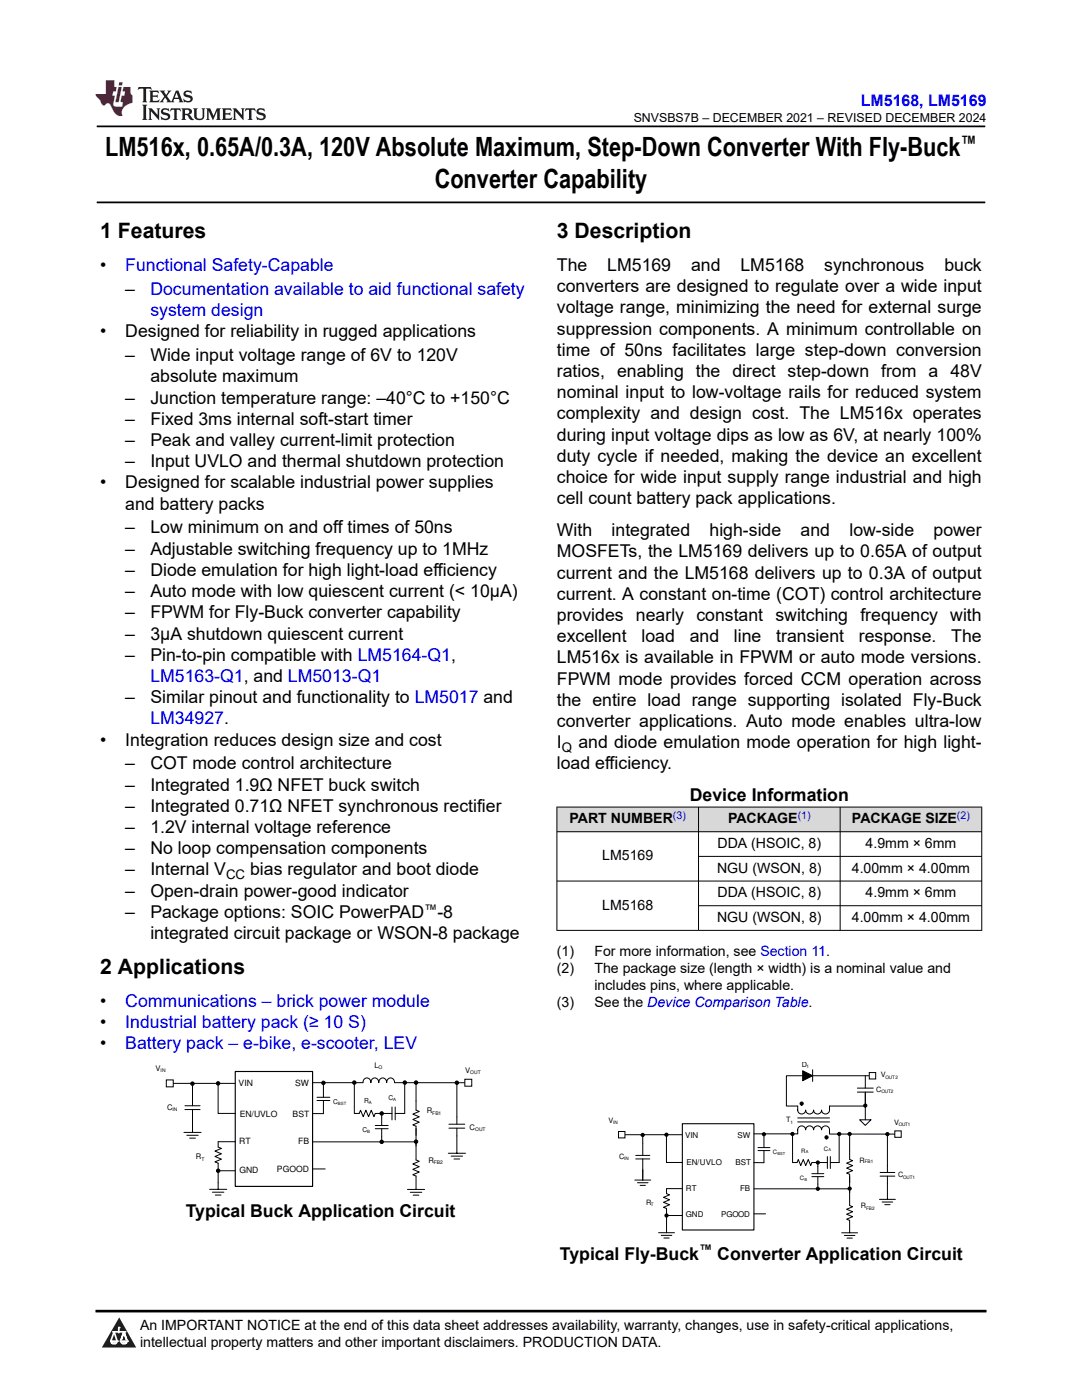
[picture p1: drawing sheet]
<svg xmlns="http://www.w3.org/2000/svg" width="216mm" height="279mm" viewBox="0 0 216 279" stroke-linecap="round" stroke-linejoin="round" font-family="sans-serif">
<defs><g id="words">
<g font-size="5.3">
<text x="21" y="31.2">LM516x, 0.65A/0.3A, 120V Absolute Maximum, Step-Down Converter With Fly-Buck</text>
<text x="86.7" y="37.5">Converter Capability</text>
</g>
<g font-size="4.2">
<text x="20" y="47.5">1 Features</text>
<text x="111.1" y="47.5">3 Description</text>
<text x="20" y="194.4">2 Applications</text>
</g>
<text font-size="4" x="191.7" y="29.9">™</text>
<g font-size="3.5">
<text x="20" y="54.1">•</text>
<text x="25" y="58.8">–</text>
<text x="111.1" y="54.1">The</text>
<text x="111.1" y="58.3">converters are designed to regulate over a wide input</text>
<text x="121.2" y="54.1">LM5169</text>
<text x="137.9" y="54.1">and</text>
<text x="147.8" y="54.1">LM5168</text>
<text x="164.5" y="54.1">synchronous</text>
<text x="188.4" y="54.1">buck</text>
<text x="111.1" y="62.5">voltage range, minimizing the need for external surge</text>
<text x="20" y="67.3">•</text>
<text x="25" y="67.3">Designed for reliability in rugged applications</text>
<text x="111.1" y="66.8">suppression components. A minimum controllable on</text>
<text x="111.1" y="71">time of 50ns facilitates large step-down conversion</text>
<text x="25" y="72.1">–</text>
<text x="30" y="72.1">Wide input voltage range of 6V to 120V</text>
<text x="30" y="76.3">absolute maximum</text>
<text x="111.1" y="75.2">ratios, enabling the direct step-down from a 48V</text>
<text x="25" y="80.5">–</text>
<text x="30" y="80.5">Junction temperature range: –40°C to +150°C</text>
<text x="111.1" y="79.5">nominal input to low-voltage rails for reduced system</text>
<text x="111.1" y="83.7">complexity and design cost. The LM516x operates</text>
<text x="25" y="84.8">–</text>
<text x="25" y="89">–</text>
<text x="30" y="84.8">Fixed 3ms internal soft-start timer</text>
<text x="30" y="89">Peak and valley current-limit protection</text>
<text x="111.1" y="87.9">during input voltage dips as low as 6V, at nearly 100%</text>
<text x="25" y="93.2">–</text>
<text x="30" y="93.2">Input UVLO and thermal shutdown protection</text>
<text x="111.1" y="92.2">duty cycle if needed, making the device an excellent</text>
<text x="20" y="97.5">•</text>
<text x="25" y="97.5">Designed for scalable industrial power supplies</text>
<text x="25" y="101.7">and battery packs</text>
<text x="111.1" y="96.4">choice for wide input supply range industrial and high</text>
<text x="111.1" y="100.6">cell count battery pack applications.</text>
<text x="25" y="106.5">–</text>
<text x="30" y="106.5">Low minimum on and off times of 50ns</text>
<text x="111.1" y="107">With</text>
<text x="122" y="107">integrated</text>
<text x="141.6" y="107">high-side</text>
<text x="159.7" y="107">and</text>
<text x="169.5" y="107">low-side</text>
<text x="186.3" y="107">power</text>
<text x="25" y="110.7">–</text>
<text x="30" y="110.7">Adjustable switching frequency up to 1MHz</text>
<text x="111.1" y="111.2">MOSFETs, the LM5169 delivers up to 0.65A of output</text>
<text x="25" y="114.9">–</text>
<text x="25" y="119.2">–</text>
<text x="30" y="114.9">Diode emulation for high light-load efficiency</text>
<text x="30" y="119.2">Auto mode with low quiescent current (&lt; 10µA)</text>
<text x="111.1" y="119.7">current. A constant on-time (COT) control architecture</text>
<text x="111.1" y="115.5">current and the LM5168 delivers up to 0.3A of output</text>
<text x="25" y="123.4">–</text>
<text x="30" y="123.4">FPWM for Fly-Buck converter capability</text>
<text x="111.1" y="123.9">provides nearly constant switching frequency with</text>
<text x="25" y="127.6">–</text>
<text x="25" y="131.9">–</text>
<text x="30" y="127.6">3µA shutdown quiescent current</text>
<text x="30" y="131.9">Pin-to-pin compatible with LM5164-Q1,</text>
<text x="111.1" y="128.2">excellent</text>
<text x="128" y="128.2">load</text>
<text x="137.6" y="128.2">and</text>
<text x="146.5" y="128.2">line</text>
<text x="154.9" y="128.2">transient</text>
<text x="171.4" y="128.2">response.</text>
<text x="189.8" y="128.2">The</text>
<text x="111.1" y="136.6">FPWM mode provides forced CCM operation across</text>
<text x="111.1" y="132.4">LM516x is available in FPWM or auto mode versions.</text>
<text x="25" y="140.3">–</text>
<text x="30" y="140.3">Similar pinout and functionality to LM5017 and</text>
<text x="111.1" y="140.9">the entire load range supporting isolated Fly-Buck</text>
<text x="20" y="148.8">•</text>
<text x="25" y="148.8">Integration reduces design size and cost</text>
<text x="111.1" y="145.1">converter applications. Auto mode enables ultra-low</text>
<text x="111.1" y="149.3">I</text>
<text x="115.4" y="149.3">and diode emulation mode operation for high light-</text>
<text x="25" y="153.6">–</text>
<text x="30" y="153.6">COT mode control architecture</text>
<text x="111.1" y="153.6">load efficiency.</text>
<text x="25" y="157.8">–</text>
<text x="30" y="157.8">Integrated 1.9Ω NFET buck switch</text>
<text x="137.6" y="159.9">Device Information</text>
<text x="25" y="162">–</text>
<text x="25" y="166.3">–</text>
<text x="30" y="162">Integrated 0.71Ω NFET synchronous rectifier</text>
<text x="30" y="166.3">1.2V internal voltage reference</text>
<text x="25" y="170.5">–</text>
<text x="30" y="170.5">No loop compensation components</text>
<text x="25" y="179">–</text>
<text x="25" y="174.7">–</text>
<text x="30" y="174.7">Internal V</text>
<text x="30" y="179">Open-drain power-good indicator</text>
<text x="49.9" y="174.7">bias regulator and boot diode</text>
<text x="25" y="183.2">–</text>
<text x="30" y="183.2">Package options: SOIC PowerPAD</text>
<text x="87.3" y="183.2">-8</text>
<text x="30" y="187.4">integrated circuit package or WSON-8 package</text>
<text x="20" y="201">•</text>
<text x="20" y="205.2">•</text>
<text x="20" y="209.4">•</text>
<text x="37.1" y="242.8">Typical Buck Application Circuit</text>
<text x="111.7" y="251.4">Typical Fly-Buck</text>
<text x="143.1" y="251.4">Converter Application Circuit</text>
</g>
<g font-size="3.5" fill="#00f">
<text x="25" y="54.1">Functional Safety-Capable</text>
<text x="30" y="58.8">Documentation available to aid functional safety</text>
<text x="30" y="63.1">system design</text>
<text x="30" y="136.1">LM5163-Q1, and LM5013-Q1</text>
<text x="30" y="144.6">LM34927.</text>
<text x="25" y="201">Communications – brick power module</text>
<text x="25" y="205.2">Industrial battery pack (≥ 10 S)</text>
<text x="25" y="209.4">Battery pack – e-bike, e-scooter, LEV</text>
</g>
<text font-size="3.2" fill="#00f" x="171.8" y="21.1">LM5168, LM5169</text>
<g font-size="2.8">
<text x="113.6" y="164.3">PART NUMBER</text>
<text x="145.3" y="164.3">PACKAGE</text>
<text x="170" y="164.3">PACKAGE SIZE</text>
<text x="120.2" y="171.7">LM5169</text>
<text x="143.2" y="169.3">DDA (HSOIC, 8)</text>
<text x="172.7" y="169.3">4.9mm × 6mm</text>
<text x="143.1" y="174.2">NGU (WSON, 8)</text>
<text x="143.2" y="179.1">DDA (HSOIC, 8)</text>
<text x="170" y="174.2">4.00mm × 4.00mm</text>
<text x="172.7" y="179.1">4.9mm × 6mm</text>
<text x="120.2" y="181.6">LM5168</text>
<text x="143.1" y="184">NGU (WSON, 8)</text>
<text x="170" y="184">4.00mm × 4.00mm</text>
<text x="111.1" y="190.8">(1)</text>
<text x="118.6" y="190.8">For more information, see Section 11.</text>
<text x="111.1" y="194.2">(2)</text>
<text x="118.6" y="194.2">The package size (length × width) is a nominal value and</text>
<text x="118.6" y="197.6">includes pins, where applicable.</text>
<text x="111.1" y="201">(3)</text>
<text x="118.6" y="201">See the Device Comparison Table.</text>
<text x="27.9" y="265.5">An IMPORTANT NOTICE at the end of this data sheet addresses availability, warranty, changes, use in safety-critical applications,</text>
<text x="27.9" y="268.9">intellectual property matters and other important disclaimers. PRODUCTION DATA.</text>
</g>
<g font-size="2.6">
<text x="112.1" y="150">Q</text>
<text x="45.1" y="175.4">CC</text>
<text x="84.6" y="182.3">™</text>
<text x="139.5" y="250.2">™</text>
</g>
<text font-size="2.5" x="126.4" y="24.3">SNVSBS7B – DECEMBER 2021 – REVISED DECEMBER 2024</text>
<g font-size="2.1" fill="#00f">
<text x="134.3" y="163.4">(3)</text>
<text x="159.2" y="163.4">(1)</text>
<text x="191" y="163.4">(2)</text>
</g>
<g font-size="1.7">
<text x="47.6" y="216.8">VIN</text>
<text x="58.9" y="216.8">SW</text>
<text x="47.8" y="222.8">EN/UVLO</text>
<text x="58.4" y="222.9">BST</text>
<text x="47.7" y="228.3">RT</text>
<text x="55.3" y="233.9">PGOOD</text>
<text x="59.5" y="228.2">FB</text>
<text x="47.8" y="234">GND</text>
</g>
<g font-size="1.6">
<text x="136.7" y="227">VIN</text>
<text x="147.2" y="227">SW</text>
<text x="137" y="232.6">EN/UVLO</text>
<text x="146.8" y="232.6">BST</text>
<text x="136.9" y="237.6">RT</text>
<text x="147.7" y="237.6">FB</text>
<text x="136.9" y="242.9">GND</text>
<text x="143.9" y="242.9">PGOOD</text>
</g>
<g font-size="1.5">
<text x="31" y="213.8">V</text>
<text x="74.7" y="213.1">L</text>
<text x="92.8" y="214">V</text>
<text x="160" y="213">D</text>
<text x="175.8" y="215">V</text>
<text x="33.3" y="221.5">C</text>
<text x="174.8" y="217.9">C</text>
<text x="85.2" y="222.2">R</text>
<text x="93.7" y="225.5">C</text>
<text x="121.4" y="224.1">V</text>
<text x="156.8" y="224">T</text>
<text x="178.4" y="224.5">V</text>
<text x="39.1" y="231.4">R</text>
<text x="85.5" y="232.1">R</text>
<text x="123.5" y="231.4">C</text>
<text x="171.5" y="232">R</text>
<text x="179.2" y="234.9">C</text>
<text x="128.9" y="240.5">R</text>
<text x="171.8" y="241.2">R</text>
</g>
<g font-size="1.3">
<text x="66.5" y="220.4">C</text>
<text x="72.7" y="220.1">R</text>
<text x="77.5" y="219.6">C</text>
<text x="72.3" y="225.9">C</text>
</g>
<g font-size="1.2">
<text x="154.2" y="230.3">C</text>
<text x="159.9" y="230.1">R</text>
<text x="164.4" y="229.7">C</text>
<text x="159.6" y="235.5">C</text>
</g>
<g font-size="1">
<text x="32.1" y="214">IN</text>
<text x="75.6" y="213.3">O</text>
<text x="93.8" y="214.3">OUT</text>
<text x="34.4" y="221.7">IN</text>
<text x="86.3" y="222.4">FB1</text>
<text x="94.8" y="225.7">OUT</text>
<text x="40.2" y="231.6">T</text>
<text x="86.6" y="232.4">FB2</text>
</g>
<g font-size=".9">
<text x="160.9" y="213.1">1</text>
<text x="176.7" y="215.3">OUT2</text>
<text x="67.4" y="220.6">BST</text>
<text x="73.6" y="220.3">A</text>
<text x="78.5" y="219.8">A</text>
<text x="175.9" y="218">OUT2</text>
<text x="73.3" y="226.1">B</text>
<text x="122.3" y="224.4">IN</text>
<text x="157.8" y="224.2">1</text>
<text x="179.3" y="224.6">OUT1</text>
<text x="124.6" y="231.5">IN</text>
<text x="172.6" y="232.2">FB1</text>
<text x="180.2" y="235.2">OUT1</text>
<text x="129.9" y="240.6">T</text>
<text x="172.8" y="241.4">FB2</text>
</g>
<g font-size=".8">
<text x="155.1" y="230.5">BST</text>
<text x="160.8" y="230.2">A</text>
<text x="165.3" y="229.8">A</text>
<text x="160.5" y="235.6">B</text>
</g>
</g></defs>
<path d="M19.3 25.2h177.3M19.3 40.4h177.3" fill="none" stroke="#000" stroke-width=".35"/>
<g fill="#d8d8d8">
<path d="M111.1 161.1h84.8v4.9h-84.8z" fill-rule="evenodd"/>
<path d="M111.2 161.1h28.1v4.8h-28.1z" fill-rule="evenodd"/>
<path d="M139.4 161.1h28.2v4.8h-28.2z" fill-rule="evenodd"/>
<path d="M167.7 161.1h28.1v4.8h-28.1z" fill-rule="evenodd"/>
</g>
<g fill="none" stroke="#000" stroke-width=".2">
<path d="M111.1 161.1h84.9M111.1 166h84.9M111.1 175.8h84.9M111.1 161v24.7M139.4 161v24.7M139.4 170.9h56.6M167.6 161v24.7M195.9 161v24.7M111.1 185.7h84.9M139.4 180.8h56.6M34.6 216.2h12.3M38.4 216.3v4.4"/>
<path d="M43.5 216v6.2h3.4M62.4 216.1h10a.8 .8 0 0 1 .8-1 .8 .8 0 0 1 .8 1 .8 .8 0 0 1 .8-1 .8 .8 0 0 1 .8 1 .8 .8 0 0 1 .8-1 .8 .8 0 0 1 .8 1 .8 .8 0 0 1 .7-1 .8 .8 0 0 1 .8 1h14.1M91.2 216.1v8.3M36.7 226h3.4M36.9 221.4h3M36.9 220.7h3M37.3 226.6h2.3M37.8 227.1h1.2M38.4 221.4v4.6M41.8 237.4h3.4M42.4 237.9h2.3M43 238.5h1.1"/>
<path d="M43.5 227.9h3.4M43.5 236v1.4M62.4 222.2h2.1M62.4 227.9h20.6M62.4 233.3h2.5M89.4 230.2h3.5M89.6 225.1h3.1M89.6 224.4h3.1M90 230.7h2.3M90.6 231.3h1.1M91.2 225.1v5.1"/>
<circle cx="38.4" cy="216.3" r=".34"/>
<circle cx="43.5" cy="216.2" r=".34"/>
<circle cx="64.5" cy="216.1" r=".34"/>
<circle cx="91.2" cy="216.1" r=".34"/>
</g>
<path d="M46.9 213.8h15.5v23h-15.5z" fill="none" stroke="#000" stroke-width=".23"/>
<g fill="#000">
<circle cx="38.4" cy="216.3" r=".34"/>
<circle cx="43.5" cy="216.2" r=".34"/>
<circle cx="64.5" cy="216.1" r=".34"/>
<circle cx="91.2" cy="216.1" r=".34"/>
</g>
<path d="M33.2 215.5h1.4v1.4h-1.4z" fill-rule="evenodd" fill="#fff"/>
<path d="M33.2 215.5h1.4v1.4h-1.4z" fill="none" stroke="#000" stroke-width=".2"/>
<path d="M92.8 215.4h1.3v1.4h-1.3z" fill-rule="evenodd" fill="#fff"/>
<g fill="none" stroke="#000" stroke-width=".2">
<path d="M63.2 219.6h2.6M63.2 219h2.6M64.5 216.1v2.9M64.5 219.6v2.6M70.7 216.1v6.1h1l.2-.6 .6 1.3 .5-1.3 .5 1.3 .6-1.3 .5 1.3 .3-.7h.9M80.8 216.1v6.1h-1.9M83 216.1v5.4l.7 .3-1.3 .6 1.3 .5-1.3 .5 1.3 .6-1.3 .5 .6 .3v6.7l.7 .3-1.3 .5 1.3 .5-1.3 .6 1.3 .5-1.3 .5 .6 .3v2.7M92.8 215.4h1.3v1.4h-1.3zM43.5 227.9v1l.7 .3-1.3 .5 1.3 .6-1.3 .5 1.3 .5-1.3 .6 .6 .2v3.9M43.5 233.6h3.4M74.9 225.3h2.5M74.9 224.6h2.5"/>
<path d="M76.2 222.2v2.4M76.2 225.3v2.6M76.2 222.2h2M78.2 220.9v2.6M78.9 220.9v2.6M81.3 237.4h3.4M81.9 237.9h2.3M82.4 238.5h1.2M124.7 226.5h11.4M126.7 235.5h3.1M126.9 231.3h2.8M126.9 230.6h2.8"/>
<path d="M127.2 236h2.1M127.7 236.6h1.1M128.2 226.5l.1 4.1M128.3 231.3v4.2M133 226.3v5.7h3.2M133 237.2h3.2M150.4 232h2M150.4 237.3h19.2M165.6 226.3h12.9M175.5 239.4h3.2M175.6 234.7h2.9M175.6 234h2.9"/>
<path d="M176 239.9h2.1M177.1 226.4v7.6M177.1 234.7v4.7M131.4 246h3.2M131.9 246.5h2.2M132.5 247.1h1M133 244.8v1.2M150.4 242.2h2.4M176.5 240.4h1.1"/>
<circle cx="70.7" cy="216.1" r=".34"/>
<circle cx="80.8" cy="216.1" r=".34"/>
<circle cx="83" cy="216.1" r=".34"/>
<circle cx="43.5" cy="233.6" r=".34"/>
<circle cx="76.2" cy="227.9" r=".34"/>
<circle cx="76.2" cy="222.2" r=".34"/>
<circle cx="83" cy="227.8" r=".34"/>
<circle cx="128.2" cy="226.5" r=".32"/>
<circle cx="133" cy="226.5" r=".32"/>
<circle cx="152.4" cy="226.4" r=".32"/>
<circle cx="177.1" cy="226.3" r=".32"/>
</g>
<g fill="#000">
<circle cx="70.7" cy="216.1" r=".34"/>
<circle cx="80.8" cy="216.1" r=".34"/>
<circle cx="83" cy="216.1" r=".34"/>
<circle cx="43.5" cy="233.6" r=".34"/>
<circle cx="76.2" cy="227.9" r=".34"/>
<circle cx="76.2" cy="222.2" r=".34"/>
<circle cx="83" cy="227.8" r=".34"/>
<circle cx="128.2" cy="226.5" r=".32"/>
<circle cx="133" cy="226.5" r=".32"/>
<circle cx="152.4" cy="226.4" r=".32"/>
<circle cx="177.1" cy="226.3" r=".32"/>
</g>
<path d="M136.2 224.3h14.2v21.2h-14.2z" fill="none" stroke="#000" stroke-width=".22"/>
<path d="M123.4 225.8h1.3v1.3h-1.3z" fill-rule="evenodd" fill="#fff"/>
<path d="M123.4 225.8h1.3v1.3h-1.3z" fill="none" stroke="#000" stroke-width=".2"/>
<path d="M178.5 225.7h1.3v1.3h-1.3z" fill-rule="evenodd" fill="#fff"/>
<g fill="none" stroke="#000" stroke-width=".2">
<path d="M160.2 213.7l1.9 1-1.9 1zM171.1 218h3.1M171.1 217.2h3.1M172.7 214.7v2.5M172.7 218v2.2M173.5 214.7h-16.6v6h2.3v.8a.79 .79 0 0 0 .8 .8 .79 .79 0 0 0 .8-.8 .79 .79 0 0 0 .8 .8 .79 .79 0 0 0 .7-.8 .79 .79 0 0 0 .8 .8 .79 .79 0 0 0 .8-.8 .79 .79 0 0 0 .8 .8 .79 .79 0 0 0 .8-.8v-.8h7.2v-2.6M133 237.2v1l.6 .3-1.2 .5 1.2 .4-1.2 .5 1.2 .5-1.2 .5 .6 .3v3.6M151.2 229.6h2.4M151.2 229h2.4M152.4 226.4v2.6M152.4 229.6v2.4M158.1 226.3v5.7h.9l.3-.6 .5 1.2 .5-1.2 .5 1.2 .5-1.2 .5 1.2 .2-.6h.9"/>
<path d="M159.2 226.3v-.8a.79 .79 0 0 1 .8-.8 .79 .79 0 0 1 .8 .8 .79 .79 0 0 1 .8-.8 .79 .79 0 0 1 .7 .8 .79 .79 0 0 1 .8-.8 .79 .79 0 0 1 .8 .8 .79 .79 0 0 1 .8-.8 .79 .79 0 0 1 .8 .8v.8M159.2 223.9h6.3M159.2 223.1h6.3M162 234.8h2.4M162 234.2h2.4M163.2 232v2.2M163.2 234.8v2.5M163.3 232h1.8M165.1 230.8v2.4M165.7 230.8v2.4M167.4 226.3v5.7h-1.7M169.5 226.3v5.1l.6 .2-1.2 .5 1.2 .5-1.2 .5 1.2 .5-1.2 .5 .6 .3v6.2l.6 .2-1.2 .5 1.2 .5-1.2 .5 1.2 .5-1.2 .5 .6 .3v2.4"/>
<path d="M171.5 223.5h2.3l-1.1 1.1zM172.7 220.5v3M178.5 225.7h1.3v1.3h-1.3zM133 242.6h3.1M167.9 246h3.2M168.5 246.6h2.1M169 247.1h1.1"/>
<circle cx="158.1" cy="226.3" r=".32"/>
<circle cx="160" cy="220.2" r=".32"/>
<circle cx="163.2" cy="232" r=".32"/>
<circle cx="163.2" cy="237.2" r=".32"/>
<circle cx="164.9" cy="227" r=".32"/>
<circle cx="167.5" cy="226.3" r=".32"/>
<circle cx="169.5" cy="226.3" r=".32"/>
<circle cx="169.5" cy="237.2" r=".32"/>
<circle cx="172.7" cy="220.6" r=".32"/>
<circle cx="133" cy="242.6" r=".32"/>
</g>
<g fill="#000">
<path d="M160.2 213.7l1.9 1-1.9 1z" fill-rule="evenodd"/>
<circle cx="158.1" cy="226.3" r=".32"/>
<circle cx="160" cy="220.2" r=".32"/>
<circle cx="163.2" cy="232" r=".32"/>
<circle cx="163.2" cy="237.2" r=".32"/>
<circle cx="164.9" cy="227" r=".32"/>
<circle cx="167.5" cy="226.3" r=".32"/>
<circle cx="169.5" cy="226.3" r=".32"/>
<circle cx="169.5" cy="237.2" r=".32"/>
<circle cx="172.7" cy="220.6" r=".32"/>
<circle cx="133" cy="242.6" r=".32"/>
</g>
<path d="M173.5 214.1h1.2v1.2h-1.2z" fill-rule="evenodd" fill="#fff"/>
<path d="M162.1 213.5v2.3M173.5 214.1h1.2v1.2h-1.2zM150.4 226.3h8.8" fill="none" stroke="#000" stroke-width=".2"/>
<path d="M0 0h215.9v23.8h-215.9z" fill-rule="evenodd" fill="#fff"/>
<path d="M27.7 17.4l-.2 .6 .5-.3h.6v.2v2.1l-.2 .4h1l-.2-.4v-2.1v-.2h.5l.5 .3-.1-.6zM29.8 18.1l.2 .4v1.5l-.2 .4h1.9l.1-.6a1.08 1.08 0 0 1-1.3 .2v-.7h.6l.4 .2v-.6l-.4 .2h-.6v-.6l.2-.1a1 1 0 0 1 1 .2l-.1-.5zM31.8 18.1l1 1.1-1 1.2h.9l-.2-.2 .4-.7 .5 .7-.2 .2h1.6l-.2-.2 .1-.4h1l.1 .4-.1 .2h.9l-.2-.3-.8-2h-.5l-1 2.2-.8-1.1 .9-1.1h-.8l.2 .2-.5 .7-.3-.7 .1-.2zM35.2 18.5l.4 1h-.8zM36.8 18.2a.65 .65 0 0 0-.2 .8 .65 .65 0 0 0 .6 .4l.7 .2 .1 .2a.79 .79 0 0 1-.7 .4 .79 .79 0 0 1-.7-.5l.1 .7 .2-.1a.93 .93 0 0 0 1.1 .1 .93 .93 0 0 0 .4-1 1.46 1.46 0 0 0-1.2-.6l-.1-.3a1.09 1.09 0 0 1 1.2 .2l-.2-.6-.1 .1-.6-.2zM28.4 20.9l.2 .4v2.3l-.2 .3h1l-.2-.3v-2.3l.2-.4zM29.6 21.6l.2 .4v1.6l-.2 .3h.8l-.3-.3v-1.4l1.7 1.8v-2l.2-.4h-.8l.2 .2 .1 1.1-1.2-1.3zM32.3 21.8a.65 .65 0 0 0-.2 .7 .65 .65 0 0 0 .7 .4l.6 .2 .1 .2a.79 .79 0 0 1-.7 .4 .79 .79 0 0 1-.7-.5l.1 .7 .2-.1a.93 .93 0 0 0 1.1 .1 .93 .93 0 0 0 .4-.9 1.46 1.46 0 0 0-1.2-.6l-.1-.4a1.09 1.09 0 0 1 1.2 .2l-.2-.6-.1 .1-.6-.1zM34.1 21.6l-.1 .7a.63 .63 0 0 1 .7-.4l.1 1.7-.3 .3h1l-.2-.3v-1.7a.66 .66 0 0 1 .8 .4l-.1-.7zM36.2 21.6l.2 .4v1.6l-.2 .3h.9l-.2-.2v-.7h.5l.1 .2a.79 .79 0 0 0 1.2 .6l-1-.9a.61 .61 0 0 0 .6-.6 .61 .61 0 0 0-.5-.6zM36.9 21.9h.2a.47 .47 0 0 1 .5 .1 .47 .47 0 0 1 .1 .5l-.2 .2h-.6zM38.5 21.6l.2 .2a2.27 2.27 0 0 0 .4 2 1.04 1.04 0 0 0 1.7-.7v-1.3l.2-.2h-.8l.2 .4v1.1a.6 .6 0 0 1-.6 .6 .6 .6 0 0 1-.6-.6v-1.1l.3-.4zM41.1 21.6l.2 .4v1.6l-.2 .3h.7l-.2-.3v-1.5l.9 1.9 .8-1.9v1.5l-.2 .3h1l-.3-.3v-1.6l.3-.4h-.8l-.7 1.5-.7-1.5zM44.3 21.6l.2 .4v1.6l-.2 .3h1.9l.1-.5a1.09 1.09 0 0 1-1.3 .1v-.6h.6l.4 .1v-.6l-.4 .2h-.6v-.6l.2-.1a1.01 1.01 0 0 1 1 .3l-.1-.6zM46.4 21.6l.3 .4v1.6l-.3 .3h.8l-.2-.3v-1.4l1.6 1.8v-2l.2-.4h-.7l.2 .2v1.1l-1.2-1.3zM49 21.6l-.1 .7a.63 .63 0 0 1 .8-.4v1.7l-.3 .3h1l-.2-.3v-1.7a.66 .66 0 0 1 .8 .4l-.1-.7zM51.4 21.8a.65 .65 0 0 0-.2 .7 .65 .65 0 0 0 .6 .4l.6 .2 .2 .2a.79 .79 0 0 1-.8 .4 .79 .79 0 0 1-.6-.5l.1 .7 .2-.1a.93 .93 0 0 0 1 .1 .93 .93 0 0 0 .5-.9 1.46 1.46 0 0 0-1.3-.6l-.1-.4a1.09 1.09 0 0 1 1.3 .2l-.2-.6-.2 .1-.5-.1z" fill="#231f20"/>
<path d="M21.1 16v2.8h-2.1l.1 .3 .9 1a.95 .95 0 0 0 .9 .9 .59 .59 0 0 1 .6-.4 .59 .59 0 0 1 .5 .4l.4 .8a1.59 1.59 0 0 0 2.1 1.3 1.61 1.61 0 0 1 1-2.2l1-.4-.1-1.5a1.59 1.59 0 0 1-.4-1.6h-1.4l-.2 .9h.5l-.1 .8h-.5l-.2 1v.2l.4 .1-.2 .9h-.6a.73 .73 0 0 1-1.1-.7l.3-1.5h-.5l.2-.8h.5l.2-.9h-.5v-1.4zM23.6 17.4l-.6 3h.7l.6-3zM23.8 16.4l-.1 .7h.7l.1-.7z" fill="#ed1c24"/>
<path d="M0 261.4h215.9v18h-215.9z" fill-rule="evenodd" fill="#fff"/>
<path d="M23.8 262.9l3.4 6h-6.9z" fill="#231f20"/>
<path d="M22.1 267.7h1.3l-.4 .5h-.3a.55 .55 0 0 1-.6-.5z" fill-rule="evenodd" fill="#fff"/>
<path d="M22.1 267.7h1.3l-.4 .5h-.3a.55 .55 0 0 1-.6-.5z" fill="none" stroke="#231f20" stroke-width=".34"/>
<path d="M22.1 267.7h1.3l-.4 .5h-.5zM23.7 265.9h.1M23.7 264.9v1z" fill="none" stroke="#fff" stroke-width=".34"/>
<circle cx="23.7" cy="264.9" r=".17" fill="#fff"/>
<path d="M22.6 265.8h.1M22.6 265.8h2.3z" fill="none" stroke="#fff" stroke-width=".34"/>
<circle cx="24.9" cy="265.8" r=".17" fill="#fff"/>
<path d="M24 267.7h.1" fill="none" stroke="#fff" stroke-width=".34"/>
<path d="M24.7 265.8l-.7 1.9z" fill="#fff"/>
<path d="M24.7 265.8l-.7 1.9z" fill="none" stroke="#fff" stroke-width=".34"/>
<path d="M24.7 265.8l.7 1.9z" fill="#fff"/>
<path d="M24.7 265.8l.7 1.9zM25.3 267.7h.1" fill="none" stroke="#fff" stroke-width=".34"/>
<circle cx="22.1" cy="267.7" r=".17" fill="#fff"/>
<path d="M22.8 265.8l-.7 1.9zM22.8 265.8l.6 1.9z" fill="none" stroke="#fff" stroke-width=".34"/>
<circle cx="23.4" cy="267.7" r=".17" fill="#fff"/>
<path d="M24.1 267.7h1.3a.65 .65 0 0 1-.6 .5 .65 .65 0 0 1-.7-.5z" fill-rule="evenodd" fill="#fff"/>
<path d="M24.1 267.7h1.3a.65 .65 0 0 1-.6 .5 .65 .65 0 0 1-.7-.5z" fill="none" stroke="#231f20" stroke-width=".34"/>
<path d="M24 267.7h.1M24.1 267.7h1.3l-.4 .5h-.5z" fill="none" stroke="#fff" stroke-width=".34"/>
<circle cx="25.4" cy="267.7" r=".17" fill="#fff"/>
<path d="M19 261.7h177.8" fill="none" stroke="#000" stroke-width=".53"/>
<use href="#words"/>
</svg>
